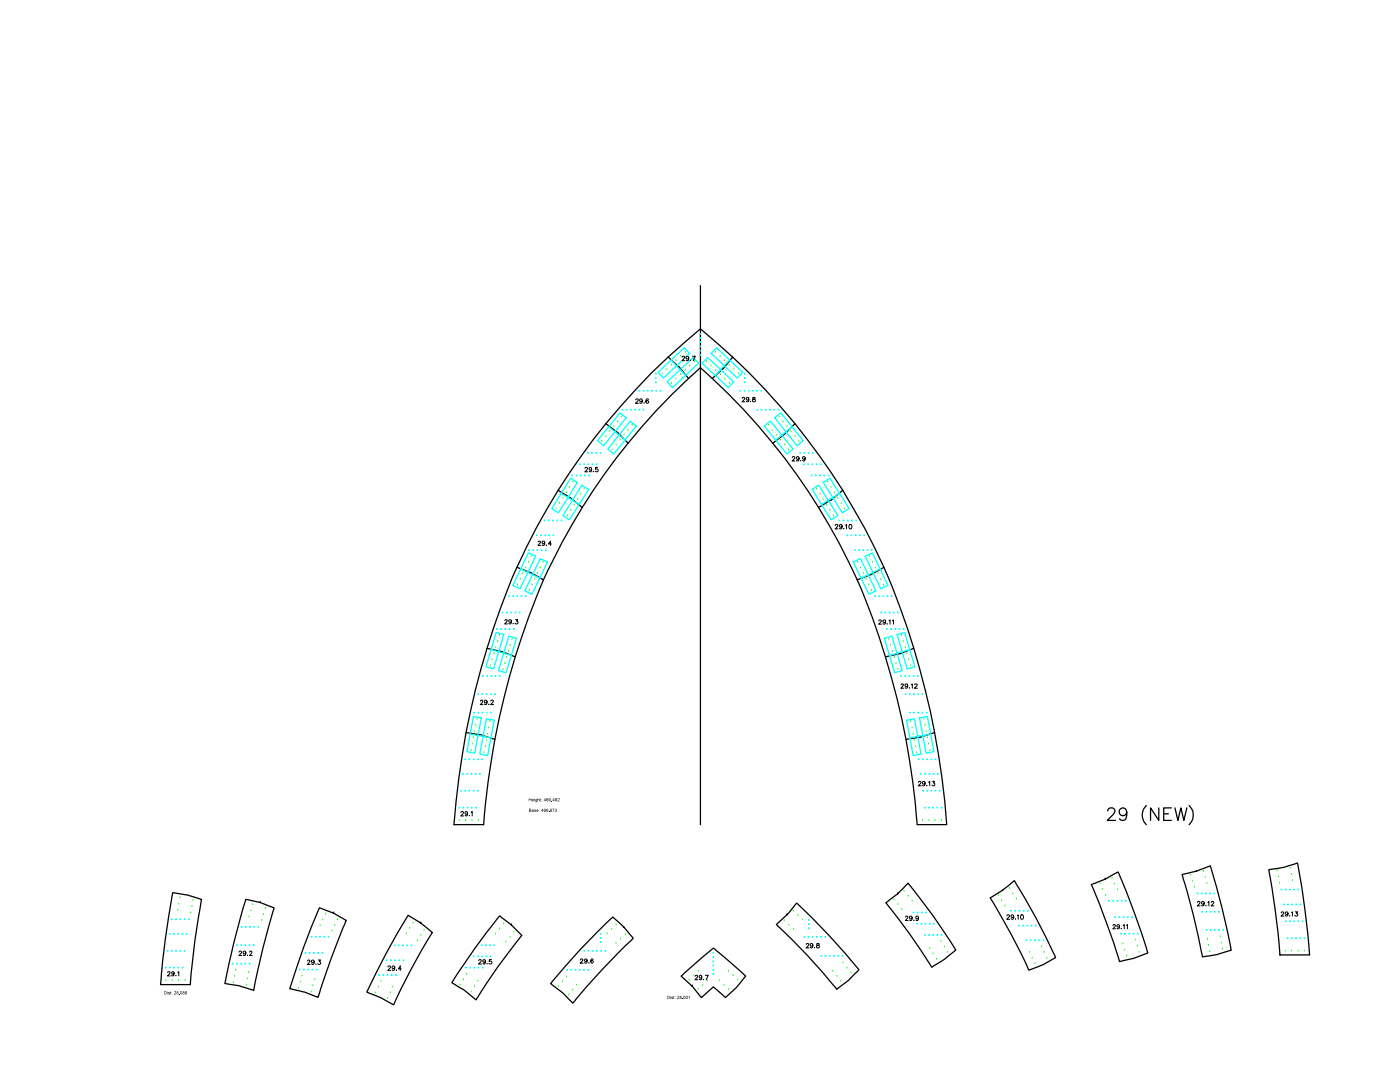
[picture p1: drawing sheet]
<svg xmlns="http://www.w3.org/2000/svg" width="279mm" height="216mm" viewBox="0 0 279 216" stroke-linecap="round" stroke-linejoin="round" font-family="sans-serif">
<g fill="none" stroke="#000" stroke-width=".25">
<path d="M139.8 57v107.5M133.4 71.2l2.1 2M135.5 73.2v.1M135.6 73.2l1.8 2.3M139.8 65.6a130.4 130.4 0 0 0-43.8 67.9 158.7 158.7 0 0 0-5.4 31h5.9a152.6 152.6 0 0 1 12.8-50.6 126.2 126.2 0 0 1 30.5-40.5M111.4 97.8l2.5 1.6 2.3 1.9M113.9 99.4h.1M120.9 84.5l2.4 1.8 2 2.1M123.3 86.4h.1M103.2 113.2l2.7 1.1M105.9 114.3h.1M105.9 114.3l2.6 1.4"/>
<path d="M97.2 129.4l2.9 .6M100.1 130.1h.1M100.1 130l2.7 1.1M93 146.2l2.9 .4M95.9 146.7h.1M96 146.6l2.8 .9M221.1 161.8v-.1a.79 .79 0 0 1 .9-.5l.3 .1a.55 .55 0 0 1 .1 .9l-1.4 1.5h1.6M224.9 162.1a.76 .76 0 0 1-1.1 .6 .76 .76 0 0 1-.3-1.2 .76 .76 0 0 1 1.2 .1 2.22 2.22 0 0 1-.2 2 .78 .78 0 0 1-1.1-.2M228.8 160.7a2.63 2.63 0 0 0 0 3.8M231.3 161.2v2.5l-1.7-2.5v2.5M232.2 162.4h1M233.8 161.2h-1.6v2.5h1.6"/>
<path d="M234.5 161.2l.6 2.5 .6-2.5 .6 2.5 .6-2.5M237.3 160.7a2.63 2.63 0 0 1 0 3.8"/>
</g>
<g fill="none" stroke="#0ff" stroke-width=".25">
<path d="M131.3 74.3l5.3-4.9 1 1.1-5.2 4.9zM133.1 76.2l5.2-4.9 1.1 1.2-5.2 4.8zM133.9 71.8l2.9 3.1M112 98.5l3.6 2.2M113.9 95.4l1.3 .9-3.7 6-1.4-.8zM116.1 96.8l1.4 .9-3.8 6-1.3-.8zM121.5 85.2l3.3 2.6M123.7 82.4l1.3 1-4.5 5.5-1.2-1zM125.8 84l1.2 1-4.5 5.6-1.2-1zM103.9 113.5l3.8 1.9M105.5 110.3l1.4 .7-3.1 6.5-1.4-.7zM107.8 111.5l1.5 .6-3.1 6.5-1.5-.7z"/>
<path d="M98 129.6l4 1.2M99 126.2l1.5 .4-2 6.9-1.5-.4zM101.6 126.9l1.5 .5-2.1 6.8-1.5-.4zM93.8 146.5l4.2 .7M94.5 143l1.6 .3-1.4 7-1.5-.3zM97.1 143.4l1.5 .3-1.3 7-1.5-.2z"/>
</g>
<g fill="none" stroke="#0f0" stroke-width=".2">
<path d="M132.2 74.6h.1M133.1 73.7h.1M134 76.5h.1M134 72.9h.1M134.9 75.6h.1M134.9 72h.1M135.8 74.8h.1M135.8 71.1h.1M136.7 73.9h.1M136.8 70.3h.1M137.7 73h.1M138.6 72.2h.1"/>
<path d="M112.4 99.4h.1M113 98.3h.1M113.7 97.2h.1M114.3 96.2h.1M115.2 99.7h.1M115.9 98.6h.1M116.6 97.6h.1M120.1 88.1h.1M120.9 87.1h.1M121.7 86.1h.1M122.2 89.8h.1M122.5 85.2h.1"/>
<path d="M123 88.8h.1M123.3 84.2h.1M123.7 87.8h.1M124.1 83.2h.1M124.5 86.8h.1M125.3 85.9h.1M126.2 84.8h.1M103.3 116.8h.1M103.8 115.6h.1M104.4 114.5h.1M104.9 113.3h.1M105.5 112.2h.1"/>
<path d="M105.7 117.9h.1M106 111h.1M106.2 116.7h.1M106.7 115.6h.1M107.3 114.4h.1M107.8 113.3h.1M108.4 112.2h.1M111 101.6h.1M111.7 100.5h.1M113.2 103h.1M113.9 101.9h.1M114.6 100.8h.1"/>
<path d="M97.9 132.9h.1M98.2 131.7h.1M98.6 130.4h.1M98.9 129.2h.1M99.3 128h.1M99.7 126.8h.1M100.4 133.6h.1M100.8 132.4h.1M101.1 131.2h.1M101.5 130h.1M101.8 128.8h.1M102.2 127.6h.1"/>
<path d="M94 149.7h.1M94.3 148.5h.1M94.5 147.2h.1M94.7 146h.1M95 144.7h.1M95.2 143.5h.1M96.6 150.2h.1M96.9 149h.1M97.1 147.7h.1M97.3 146.5h.1M97.5 145.2h.1M97.8 144h.1"/>
</g>
<circle cx="91.7" cy="161.2" r=".08" fill="none" stroke="#0ff" stroke-width=".2"/>
<circle cx="92.5" cy="161.2" r=".08" fill="none" stroke="#0ff" stroke-width=".2"/>
<circle cx="93.3" cy="161.2" r=".08" fill="none" stroke="#0ff" stroke-width=".2"/>
<circle cx="94.1" cy="161.2" r=".08" fill="none" stroke="#0ff" stroke-width=".2"/>
<circle cx="95" cy="161.2" r=".08" fill="none" stroke="#0ff" stroke-width=".2"/>
<circle cx="92" cy="157.8" r=".08" fill="none" stroke="#0ff" stroke-width=".2"/>
<circle cx="92.8" cy="157.8" r=".08" fill="none" stroke="#0ff" stroke-width=".2"/>
<circle cx="93.7" cy="157.8" r=".08" fill="none" stroke="#0ff" stroke-width=".2"/>
<circle cx="94.5" cy="157.8" r=".08" fill="none" stroke="#0ff" stroke-width=".2"/>
<circle cx="95.4" cy="157.8" r=".08" fill="none" stroke="#0ff" stroke-width=".2"/>
<circle cx="92.4" cy="154.4" r=".08" fill="none" stroke="#0ff" stroke-width=".2"/>
<circle cx="93.3" cy="154.4" r=".08" fill="none" stroke="#0ff" stroke-width=".2"/>
<circle cx="94.1" cy="154.4" r=".08" fill="none" stroke="#0ff" stroke-width=".2"/>
<circle cx="95" cy="154.4" r=".08" fill="none" stroke="#0ff" stroke-width=".2"/>
<circle cx="95.8" cy="154.4" r=".08" fill="none" stroke="#0ff" stroke-width=".2"/>
<circle cx="92.8" cy="151.5" r=".08" fill="none" stroke="#0ff" stroke-width=".2"/>
<circle cx="93.7" cy="151.5" r=".08" fill="none" stroke="#0ff" stroke-width=".2"/>
<circle cx="94.5" cy="151.5" r=".08" fill="none" stroke="#0ff" stroke-width=".2"/>
<circle cx="95.4" cy="151.5" r=".08" fill="none" stroke="#0ff" stroke-width=".2"/>
<circle cx="96.2" cy="151.5" r=".08" fill="none" stroke="#0ff" stroke-width=".2"/>
<circle cx="96.4" cy="134.9" r=".08" fill="none" stroke="#0ff" stroke-width=".2"/>
<circle cx="97.2" cy="134.9" r=".08" fill="none" stroke="#0ff" stroke-width=".2"/>
<circle cx="98.1" cy="134.9" r=".08" fill="none" stroke="#0ff" stroke-width=".2"/>
<circle cx="98.9" cy="134.9" r=".08" fill="none" stroke="#0ff" stroke-width=".2"/>
<circle cx="99.7" cy="134.9" r=".08" fill="none" stroke="#0ff" stroke-width=".2"/>
<circle cx="95.5" cy="138.5" r=".08" fill="none" stroke="#0ff" stroke-width=".2"/>
<circle cx="96.3" cy="138.5" r=".08" fill="none" stroke="#0ff" stroke-width=".2"/>
<circle cx="97.1" cy="138.5" r=".08" fill="none" stroke="#0ff" stroke-width=".2"/>
<circle cx="98" cy="138.5" r=".08" fill="none" stroke="#0ff" stroke-width=".2"/>
<circle cx="98.8" cy="138.5" r=".08" fill="none" stroke="#0ff" stroke-width=".2"/>
<circle cx="94.6" cy="142.2" r=".08" fill="none" stroke="#0ff" stroke-width=".2"/>
<circle cx="95.5" cy="142.2" r=".08" fill="none" stroke="#0ff" stroke-width=".2"/>
<circle cx="96.3" cy="142.2" r=".08" fill="none" stroke="#0ff" stroke-width=".2"/>
<circle cx="97.1" cy="142.2" r=".08" fill="none" stroke="#0ff" stroke-width=".2"/>
<circle cx="98" cy="142.2" r=".08" fill="none" stroke="#0ff" stroke-width=".2"/>
<circle cx="99.2" cy="125.5" r=".08" fill="none" stroke="#0ff" stroke-width=".2"/>
<circle cx="100" cy="125.5" r=".08" fill="none" stroke="#0ff" stroke-width=".2"/>
<circle cx="100.9" cy="125.5" r=".08" fill="none" stroke="#0ff" stroke-width=".2"/>
<circle cx="101.7" cy="125.5" r=".08" fill="none" stroke="#0ff" stroke-width=".2"/>
<circle cx="102.6" cy="125.5" r=".08" fill="none" stroke="#0ff" stroke-width=".2"/>
<circle cx="100.3" cy="122.2" r=".08" fill="none" stroke="#0ff" stroke-width=".2"/>
<circle cx="101.2" cy="122.2" r=".08" fill="none" stroke="#0ff" stroke-width=".2"/>
<circle cx="102" cy="122.2" r=".08" fill="none" stroke="#0ff" stroke-width=".2"/>
<circle cx="102.9" cy="122.2" r=".08" fill="none" stroke="#0ff" stroke-width=".2"/>
<circle cx="103.7" cy="122.2" r=".08" fill="none" stroke="#0ff" stroke-width=".2"/>
<circle cx="101.6" cy="119" r=".08" fill="none" stroke="#0ff" stroke-width=".2"/>
<circle cx="102.4" cy="119" r=".08" fill="none" stroke="#0ff" stroke-width=".2"/>
<circle cx="103.3" cy="119" r=".08" fill="none" stroke="#0ff" stroke-width=".2"/>
<circle cx="104.1" cy="119" r=".08" fill="none" stroke="#0ff" stroke-width=".2"/>
<circle cx="104.9" cy="119" r=".08" fill="none" stroke="#0ff" stroke-width=".2"/>
<circle cx="105.6" cy="109.8" r=".08" fill="none" stroke="#0ff" stroke-width=".2"/>
<circle cx="106.4" cy="109.8" r=".08" fill="none" stroke="#0ff" stroke-width=".2"/>
<circle cx="107.3" cy="109.8" r=".08" fill="none" stroke="#0ff" stroke-width=".2"/>
<circle cx="108.1" cy="109.8" r=".08" fill="none" stroke="#0ff" stroke-width=".2"/>
<circle cx="109" cy="109.8" r=".08" fill="none" stroke="#0ff" stroke-width=".2"/>
<circle cx="107.1" cy="106.8" r=".08" fill="none" stroke="#0ff" stroke-width=".2"/>
<circle cx="107.9" cy="106.8" r=".08" fill="none" stroke="#0ff" stroke-width=".2"/>
<circle cx="108.8" cy="106.8" r=".08" fill="none" stroke="#0ff" stroke-width=".2"/>
<circle cx="109.6" cy="106.8" r=".08" fill="none" stroke="#0ff" stroke-width=".2"/>
<circle cx="110.4" cy="106.8" r=".08" fill="none" stroke="#0ff" stroke-width=".2"/>
<circle cx="108.7" cy="103.8" r=".08" fill="none" stroke="#0ff" stroke-width=".2"/>
<circle cx="109.5" cy="103.8" r=".08" fill="none" stroke="#0ff" stroke-width=".2"/>
<circle cx="110.4" cy="103.8" r=".08" fill="none" stroke="#0ff" stroke-width=".2"/>
<circle cx="111.2" cy="103.8" r=".08" fill="none" stroke="#0ff" stroke-width=".2"/>
<circle cx="112.1" cy="103.8" r=".08" fill="none" stroke="#0ff" stroke-width=".2"/>
<circle cx="114.2" cy="94.9" r=".08" fill="none" stroke="#0ff" stroke-width=".2"/>
<circle cx="115.1" cy="94.9" r=".08" fill="none" stroke="#0ff" stroke-width=".2"/>
<circle cx="115.9" cy="94.9" r=".08" fill="none" stroke="#0ff" stroke-width=".2"/>
<circle cx="116.7" cy="94.9" r=".08" fill="none" stroke="#0ff" stroke-width=".2"/>
<circle cx="117.6" cy="94.9" r=".08" fill="none" stroke="#0ff" stroke-width=".2"/>
<circle cx="115.7" cy="92.6" r=".08" fill="none" stroke="#0ff" stroke-width=".2"/>
<circle cx="116.6" cy="92.6" r=".08" fill="none" stroke="#0ff" stroke-width=".2"/>
<circle cx="117.4" cy="92.6" r=".08" fill="none" stroke="#0ff" stroke-width=".2"/>
<circle cx="118.3" cy="92.6" r=".08" fill="none" stroke="#0ff" stroke-width=".2"/>
<circle cx="119.1" cy="92.6" r=".08" fill="none" stroke="#0ff" stroke-width=".2"/>
<circle cx="117.3" cy="90.4" r=".08" fill="none" stroke="#0ff" stroke-width=".2"/>
<circle cx="118.2" cy="90.4" r=".08" fill="none" stroke="#0ff" stroke-width=".2"/>
<circle cx="119" cy="90.4" r=".08" fill="none" stroke="#0ff" stroke-width=".2"/>
<circle cx="119.8" cy="90.4" r=".08" fill="none" stroke="#0ff" stroke-width=".2"/>
<circle cx="124.2" cy="81.7" r=".08" fill="none" stroke="#0ff" stroke-width=".2"/>
<circle cx="125.1" cy="81.7" r=".08" fill="none" stroke="#0ff" stroke-width=".2"/>
<circle cx="125.9" cy="81.7" r=".08" fill="none" stroke="#0ff" stroke-width=".2"/>
<circle cx="126.7" cy="81.7" r=".08" fill="none" stroke="#0ff" stroke-width=".2"/>
<circle cx="127.6" cy="81.7" r=".08" fill="none" stroke="#0ff" stroke-width=".2"/>
<circle cx="128.4" cy="81.7" r=".08" fill="none" stroke="#0ff" stroke-width=".2"/>
<circle cx="127.6" cy="78" r=".08" fill="none" stroke="#0ff" stroke-width=".2"/>
<circle cx="128.4" cy="78" r=".08" fill="none" stroke="#0ff" stroke-width=".2"/>
<circle cx="129.3" cy="78" r=".08" fill="none" stroke="#0ff" stroke-width=".2"/>
<circle cx="130.1" cy="78" r=".08" fill="none" stroke="#0ff" stroke-width=".2"/>
<circle cx="131" cy="78" r=".08" fill="none" stroke="#0ff" stroke-width=".2"/>
<circle cx="131.8" cy="78" r=".08" fill="none" stroke="#0ff" stroke-width=".2"/>
<circle cx="130.9" cy="74.6" r=".08" fill="none" stroke="#0ff" stroke-width=".2"/>
<circle cx="130.9" cy="75.4" r=".08" fill="none" stroke="#0ff" stroke-width=".2"/>
<circle cx="130.9" cy="76.3" r=".08" fill="none" stroke="#0ff" stroke-width=".2"/>
<circle cx="139.8" cy="66.6" r=".08" fill="none" stroke="#0ff" stroke-width=".2"/>
<circle cx="139.8" cy="67.4" r=".08" fill="none" stroke="#0ff" stroke-width=".2"/>
<circle cx="139.8" cy="68.3" r=".08" fill="none" stroke="#0ff" stroke-width=".2"/>
<circle cx="139.8" cy="69.1" r=".08" fill="none" stroke="#0ff" stroke-width=".2"/>
<circle cx="139.8" cy="70" r=".08" fill="none" stroke="#0ff" stroke-width=".2"/>
<circle cx="139.8" cy="70.8" r=".08" fill="none" stroke="#0ff" stroke-width=".2"/>
<g fill="none" stroke="#0f0" stroke-width=".2">
<path d="M141 72.2h.1M141.9 73h.1M142.8 70.3h.1M142.8 73.9h.1M143.7 71.1h.1M143.8 74.8h.1M144.6 72h.1M144.7 75.6h.1M145.5 72.9h.1M145.6 76.5h.1M146.5 73.7h.1M147.4 74.6h.1"/>
<path d="M153.4 84.8h.1M154.2 85.9h.1M155 86.8h.1M155.5 83.2h.1M155.8 87.8h.1M156.3 84.2h.1M156.6 88.8h.1M157.1 85.2h.1M157.4 89.8h.1M157.9 86.1h.1M158.7 87.1h.1M159.4 88.1h.1"/>
<path d="M163 97.6h.1M163.7 98.6h.1M164.3 99.7h.1M165.2 96.2h.1M165.9 97.2h.1M166.5 98.3h.1M167.2 99.4h.1M165 100.8h.1M165.7 101.9h.1M166.3 103h.1M167.9 100.5h.1M168.6 101.6h.1"/>
<path d="M171.2 112.2h.1M171.7 113.3h.1M172.3 114.4h.1M172.8 115.6h.1M173.4 116.7h.1M173.6 111h.1M173.9 117.9h.1M174.1 112.2h.1M174.7 113.3h.1M175.2 114.5h.1M175.8 115.6h.1M176.3 116.8h.1"/>
<path d="M177.4 127.6h.1M177.7 128.8h.1M178.1 130h.1M178.5 131.2h.1M178.8 132.4h.1M179.2 133.6h.1M179.9 126.8h.1M180.3 128h.1M180.6 129.2h.1M181 130.4h.1M181.4 131.7h.1M181.7 132.9h.1"/>
<path d="M181.8 144h.1M182 145.2h.1M182.2 146.5h.1M182.5 147.7h.1M182.7 149h.1M183 150.2h.1M184.4 143.5h.1M184.6 144.7h.1M184.8 146h.1M185.1 147.2h.1M185.3 148.5h.1M185.5 149.7h.1"/>
<path d="M91.7 163.7h.1M92.9 163.7h.1M94.2 163.7h.1M95.5 163.7h.1"/>
</g>
<g fill="none" stroke="#000" stroke-width=".25">
<path d="M139.8 65.6a130.6 130.6 0 0 1 44.9 72.1 158.7 158.7 0 0 1 4.2 26.8h-5.9a151.4 151.4 0 0 0-12.8-50.6 125.1 125.1 0 0 0-30.4-40.5M144.3 73.5l-2.1 2M144.3 73.5h.1M146.2 71.2l-1.8 2.3M156.5 86.6h.1M156.5 86.7l-2.3 1.7M158.7 84.5l-2.1 2.1M165.9 99.7l-2.5 1.6M168.2 97.8l-2.3 1.9M173.8 114.6h.1M173.8 114.6l-2.7 1.1M176.4 113.2l-2.5 1.4"/>
<path d="M179.6 130.4l-2.9 .7M179.6 130.4h.1M182.4 129.4l-2.8 1M183.7 147h.1M186.5 146.2l-2.8 .9-2.9 .4"/>
</g>
<g fill="none" stroke="#0ff" stroke-width=".25">
<path d="M141.2 71.3l5.2 4.9-1 1.1-5.3-4.8zM143 69.4l5.3 4.9-1.1 1.1-5.3-4.9zM145.6 71.8l-2.9 3.1M152.5 85l1.3-1 4.5 5.6-1.2 1zM154.6 83.4l1.2-1 4.5 5.5-1.2 1zM158.1 85.2l-3.3 2.6M162.1 97.7l1.3-.9 3.8 6.1-1.3 .8zM164.3 96.3l1.4-.9 3.8 6.1-1.4 .8zM167.6 98.5l-3.6 2.2M170.3 112.1l1.4-.6 3.1 6.4-1.4 .7zM172.7 111l1.4-.7 3.1 6.5-1.4 .7zM175.6 113.5l-3.8 1.9"/>
<path d="M176.5 127.4l1.5-.5 2 6.9-1.4 .4zM179 126.6l1.6-.4 2 6.9-1.5 .4zM181.6 129.6l-4.1 1.2M180.9 143.7l1.6-.3 1.3 7.1-1.6 .2zM183.5 143.3l1.6-.3 1.3 7-1.6 .3zM185.7 146.5l-4.1 .7"/>
</g>
<circle cx="187.9" cy="161.2" r=".08" fill="none" stroke="#0ff" stroke-width=".2"/>
<circle cx="187.1" cy="161.2" r=".08" fill="none" stroke="#0ff" stroke-width=".2"/>
<circle cx="186.2" cy="161.2" r=".08" fill="none" stroke="#0ff" stroke-width=".2"/>
<circle cx="185.4" cy="161.2" r=".08" fill="none" stroke="#0ff" stroke-width=".2"/>
<circle cx="184.6" cy="161.2" r=".08" fill="none" stroke="#0ff" stroke-width=".2"/>
<circle cx="187.6" cy="157.8" r=".08" fill="none" stroke="#0ff" stroke-width=".2"/>
<circle cx="186.7" cy="157.8" r=".08" fill="none" stroke="#0ff" stroke-width=".2"/>
<circle cx="185.9" cy="157.8" r=".08" fill="none" stroke="#0ff" stroke-width=".2"/>
<circle cx="185" cy="157.8" r=".08" fill="none" stroke="#0ff" stroke-width=".2"/>
<circle cx="184.2" cy="157.8" r=".08" fill="none" stroke="#0ff" stroke-width=".2"/>
<circle cx="187.2" cy="154.4" r=".08" fill="none" stroke="#0ff" stroke-width=".2"/>
<circle cx="186.3" cy="154.4" r=".08" fill="none" stroke="#0ff" stroke-width=".2"/>
<circle cx="185.5" cy="154.4" r=".08" fill="none" stroke="#0ff" stroke-width=".2"/>
<circle cx="184.6" cy="154.4" r=".08" fill="none" stroke="#0ff" stroke-width=".2"/>
<circle cx="183.8" cy="154.4" r=".08" fill="none" stroke="#0ff" stroke-width=".2"/>
<circle cx="186.7" cy="151.5" r=".08" fill="none" stroke="#0ff" stroke-width=".2"/>
<circle cx="185.9" cy="151.5" r=".08" fill="none" stroke="#0ff" stroke-width=".2"/>
<circle cx="185" cy="151.5" r=".08" fill="none" stroke="#0ff" stroke-width=".2"/>
<circle cx="184.2" cy="151.5" r=".08" fill="none" stroke="#0ff" stroke-width=".2"/>
<circle cx="183.3" cy="151.5" r=".08" fill="none" stroke="#0ff" stroke-width=".2"/>
<circle cx="183.2" cy="134.9" r=".08" fill="none" stroke="#0ff" stroke-width=".2"/>
<circle cx="182.3" cy="134.9" r=".08" fill="none" stroke="#0ff" stroke-width=".2"/>
<circle cx="181.5" cy="134.9" r=".08" fill="none" stroke="#0ff" stroke-width=".2"/>
<circle cx="180.6" cy="134.9" r=".08" fill="none" stroke="#0ff" stroke-width=".2"/>
<circle cx="179.8" cy="134.9" r=".08" fill="none" stroke="#0ff" stroke-width=".2"/>
<circle cx="184.1" cy="138.5" r=".08" fill="none" stroke="#0ff" stroke-width=".2"/>
<circle cx="183.3" cy="138.5" r=".08" fill="none" stroke="#0ff" stroke-width=".2"/>
<circle cx="182.4" cy="138.5" r=".08" fill="none" stroke="#0ff" stroke-width=".2"/>
<circle cx="181.6" cy="138.5" r=".08" fill="none" stroke="#0ff" stroke-width=".2"/>
<circle cx="180.8" cy="138.5" r=".08" fill="none" stroke="#0ff" stroke-width=".2"/>
<circle cx="185" cy="142.2" r=".08" fill="none" stroke="#0ff" stroke-width=".2"/>
<circle cx="184.1" cy="142.2" r=".08" fill="none" stroke="#0ff" stroke-width=".2"/>
<circle cx="183.3" cy="142.2" r=".08" fill="none" stroke="#0ff" stroke-width=".2"/>
<circle cx="182.4" cy="142.2" r=".08" fill="none" stroke="#0ff" stroke-width=".2"/>
<circle cx="181.6" cy="142.2" r=".08" fill="none" stroke="#0ff" stroke-width=".2"/>
<circle cx="180.3" cy="125.5" r=".08" fill="none" stroke="#0ff" stroke-width=".2"/>
<circle cx="179.5" cy="125.5" r=".08" fill="none" stroke="#0ff" stroke-width=".2"/>
<circle cx="178.7" cy="125.5" r=".08" fill="none" stroke="#0ff" stroke-width=".2"/>
<circle cx="177.8" cy="125.5" r=".08" fill="none" stroke="#0ff" stroke-width=".2"/>
<circle cx="177" cy="125.5" r=".08" fill="none" stroke="#0ff" stroke-width=".2"/>
<circle cx="179.2" cy="122.2" r=".08" fill="none" stroke="#0ff" stroke-width=".2"/>
<circle cx="178.4" cy="122.2" r=".08" fill="none" stroke="#0ff" stroke-width=".2"/>
<circle cx="177.5" cy="122.2" r=".08" fill="none" stroke="#0ff" stroke-width=".2"/>
<circle cx="176.7" cy="122.2" r=".08" fill="none" stroke="#0ff" stroke-width=".2"/>
<circle cx="175.9" cy="122.2" r=".08" fill="none" stroke="#0ff" stroke-width=".2"/>
<circle cx="178" cy="119" r=".08" fill="none" stroke="#0ff" stroke-width=".2"/>
<circle cx="177.1" cy="119" r=".08" fill="none" stroke="#0ff" stroke-width=".2"/>
<circle cx="176.3" cy="119" r=".08" fill="none" stroke="#0ff" stroke-width=".2"/>
<circle cx="175.5" cy="119" r=".08" fill="none" stroke="#0ff" stroke-width=".2"/>
<circle cx="174.6" cy="119" r=".08" fill="none" stroke="#0ff" stroke-width=".2"/>
<circle cx="173.9" cy="109.8" r=".08" fill="none" stroke="#0ff" stroke-width=".2"/>
<circle cx="173.1" cy="109.8" r=".08" fill="none" stroke="#0ff" stroke-width=".2"/>
<circle cx="172.3" cy="109.8" r=".08" fill="none" stroke="#0ff" stroke-width=".2"/>
<circle cx="171.5" cy="109.8" r=".08" fill="none" stroke="#0ff" stroke-width=".2"/>
<circle cx="170.6" cy="109.8" r=".08" fill="none" stroke="#0ff" stroke-width=".2"/>
<circle cx="172.5" cy="106.8" r=".08" fill="none" stroke="#0ff" stroke-width=".2"/>
<circle cx="171.6" cy="106.8" r=".08" fill="none" stroke="#0ff" stroke-width=".2"/>
<circle cx="170.8" cy="106.8" r=".08" fill="none" stroke="#0ff" stroke-width=".2"/>
<circle cx="169.9" cy="106.8" r=".08" fill="none" stroke="#0ff" stroke-width=".2"/>
<circle cx="169.1" cy="106.8" r=".08" fill="none" stroke="#0ff" stroke-width=".2"/>
<circle cx="170.9" cy="103.8" r=".08" fill="none" stroke="#0ff" stroke-width=".2"/>
<circle cx="170" cy="103.8" r=".08" fill="none" stroke="#0ff" stroke-width=".2"/>
<circle cx="169.2" cy="103.8" r=".08" fill="none" stroke="#0ff" stroke-width=".2"/>
<circle cx="168.4" cy="103.8" r=".08" fill="none" stroke="#0ff" stroke-width=".2"/>
<circle cx="167.5" cy="103.8" r=".08" fill="none" stroke="#0ff" stroke-width=".2"/>
<circle cx="165.4" cy="94.9" r=".08" fill="none" stroke="#0ff" stroke-width=".2"/>
<circle cx="164.5" cy="94.9" r=".08" fill="none" stroke="#0ff" stroke-width=".2"/>
<circle cx="163.7" cy="94.9" r=".08" fill="none" stroke="#0ff" stroke-width=".2"/>
<circle cx="162.8" cy="94.9" r=".08" fill="none" stroke="#0ff" stroke-width=".2"/>
<circle cx="162" cy="94.9" r=".08" fill="none" stroke="#0ff" stroke-width=".2"/>
<circle cx="163.8" cy="92.6" r=".08" fill="none" stroke="#0ff" stroke-width=".2"/>
<circle cx="163" cy="92.6" r=".08" fill="none" stroke="#0ff" stroke-width=".2"/>
<circle cx="162.1" cy="92.6" r=".08" fill="none" stroke="#0ff" stroke-width=".2"/>
<circle cx="161.3" cy="92.6" r=".08" fill="none" stroke="#0ff" stroke-width=".2"/>
<circle cx="160.4" cy="92.6" r=".08" fill="none" stroke="#0ff" stroke-width=".2"/>
<circle cx="162.2" cy="90.4" r=".08" fill="none" stroke="#0ff" stroke-width=".2"/>
<circle cx="161.4" cy="90.4" r=".08" fill="none" stroke="#0ff" stroke-width=".2"/>
<circle cx="160.5" cy="90.4" r=".08" fill="none" stroke="#0ff" stroke-width=".2"/>
<circle cx="159.7" cy="90.4" r=".08" fill="none" stroke="#0ff" stroke-width=".2"/>
<circle cx="155.4" cy="81.7" r=".08" fill="none" stroke="#0ff" stroke-width=".2"/>
<circle cx="154.5" cy="81.7" r=".08" fill="none" stroke="#0ff" stroke-width=".2"/>
<circle cx="153.7" cy="81.7" r=".08" fill="none" stroke="#0ff" stroke-width=".2"/>
<circle cx="152.8" cy="81.7" r=".08" fill="none" stroke="#0ff" stroke-width=".2"/>
<circle cx="152" cy="81.7" r=".08" fill="none" stroke="#0ff" stroke-width=".2"/>
<circle cx="151.1" cy="81.7" r=".08" fill="none" stroke="#0ff" stroke-width=".2"/>
<circle cx="151.9" cy="78" r=".08" fill="none" stroke="#0ff" stroke-width=".2"/>
<circle cx="151.1" cy="78" r=".08" fill="none" stroke="#0ff" stroke-width=".2"/>
<circle cx="150.3" cy="78" r=".08" fill="none" stroke="#0ff" stroke-width=".2"/>
<circle cx="149.4" cy="78" r=".08" fill="none" stroke="#0ff" stroke-width=".2"/>
<circle cx="148.6" cy="78" r=".08" fill="none" stroke="#0ff" stroke-width=".2"/>
<circle cx="147.7" cy="78" r=".08" fill="none" stroke="#0ff" stroke-width=".2"/>
<circle cx="148.6" cy="74.6" r=".08" fill="none" stroke="#0ff" stroke-width=".2"/>
<circle cx="148.6" cy="75.4" r=".08" fill="none" stroke="#0ff" stroke-width=".2"/>
<circle cx="148.6" cy="76.3" r=".08" fill="none" stroke="#0ff" stroke-width=".2"/>
<path d="M35.9 179.2h.1M38.5 179.7h.1M184.1 163.7h.1M185.4 163.7h.1M186.6 163.7h.1M187.9 163.7h.1M35.5 181.7h.1M35.7 180.4h.1M38.1 182.2h.1M38.3 180.9h.1" fill="none" stroke="#0f0" stroke-width=".2"/>
<g fill="none" stroke="#000" stroke-width=".2">
<path d="M126.9 79.8l.1-.2 .4 .2-.6 .7h.6M128.2 79.9a.28 .28 0 0 1-.4 .2 .28 .28 0 0 1-.1-.4 .28 .28 0 0 1 .4 0v.7l-.4-.1M129.4 79.7v-.1a.39 .39 0 0 0-.5 .4 .39 .39 0 0 0 .5 .3 .28 .28 0 0 0-.1-.4 .28 .28 0 0 0-.4 .3M136.1 71.3l.2-.2h.3l-.1 .4-.4 .5h.6M137.5 71.4a.28 .28 0 0 1-.4 .2 .28 .28 0 0 1-.1-.4 .28 .28 0 0 1 .4 0l-.1 .7-.4-.1M137.8 71.9h.1M138.2 71.1h.6l-.5 .9M148.1 79.5l.2-.2 .3 .2-.5 .7h.6M149.4 79.6a.27 .27 0 0 1-.3 .2 .27 .27 0 0 1-.2-.4 .27 .27 0 0 1 .5-.1v.3a.38 .38 0 0 1-.3 .6l-.1-.1M150.2 79.3v.3l.5 .3a.3 .3 0 0 1-.2 .3 .3 .3 0 0 1-.3-.3l.5-.4v-.2zM116.8 93.5l.1-.2 .4 .1-.6 .7h.6M118.1 93.6a.26 .26 0 0 1-.4 .2 .26 .26 0 0 1-.1-.4 .26 .26 0 0 1 .4 0l-.1 .7-.3-.1"/>
<path d="M118.4 94.1h.1M119.3 93.3h-.4l-.1 .3a.31 .31 0 0 1 .5 0 .31 .31 0 0 1-.1 .5 .31 .31 0 0 1-.4-.1M128.5 80.4h.1M149.8 80.1h.1M158.1 91.3l.2-.2 .3 .2-.5 .7h.6M159.5 91.4a.28 .28 0 0 1-.4 .2 .28 .28 0 0 1-.1-.4 .28 .28 0 0 1 .4 0l-.1 .7h-.3M159.8 91.9h.1M160.7 91.4a.28 .28 0 0 1-.4 .2 .28 .28 0 0 1-.1-.4 .28 .28 0 0 1 .5 0l-.1 .7h-.4M107.4 108.2a.22 .22 0 0 1 .3-.2 .22 .22 0 0 1 .1 .3l-.4 .5h.5M108.7 108.2a.28 .28 0 0 1-.4 .3 .28 .28 0 0 1-.1-.5 .28 .28 0 0 1 .5 .1l-.1 .7-.4-.1M109.1 108.8h.1M110 108.5h-.6l.5-.5v.8"/>
<path d="M166.7 104.9l.2-.3 .3 .2-.5 .7h.6M168.1 104.9a.28 .28 0 0 1-.4 .3 .28 .28 0 0 1-.1-.5 .28 .28 0 0 1 .4 .1l-.1 .7-.3-.1M168.4 105.5h.1M168.7 104.8l.3-.2v.9M169.5 104.7a.41 .41 0 0 1 .5 .4 .41 .41 0 0 1-.5 .4l-.1-.3zM95.9 139.9l.2-.2h.2v.5l-.5 .4h.6M97.2 140a.28 .28 0 0 1-.4 .2 .28 .28 0 0 1-.1-.4 .28 .28 0 0 1 .5 0l-.1 .7h-.4M98 139.9l.1-.2 .4 .2-.6 .7h.6M100.8 123.8l.1-.1 .3 .1-.1 .3-.4 .4h.6M102.1 123.9a.28 .28 0 0 1-.4 .2 .28 .28 0 0 1-.1-.4 .28 .28 0 0 1 .4 0l-.1 .8-.3-.1M102.4 124.4v.1M102.9 123.7h.4l-.2 .3a.3 .3 0 0 1 .2 .4 .3 .3 0 0 1-.5-.1"/>
<path d="M175.4 123.9l.2-.2 .3 .2-.6 .6h.6M176.7 124a.28 .28 0 0 1-.3 .2 .28 .28 0 0 1-.1-.4 .28 .28 0 0 1 .4 0l-.1 .7-.4-.1M177 124.5h.1M177.4 123.9l.2-.2v.8M178.1 123.9l.2-.2v.8M179.8 136.7l.1-.2 .4 .1-.5 .7h.5M181.1 136.7a.28 .28 0 0 1-.3 .3 .28 .28 0 0 1-.1-.5 .28 .28 0 0 1 .4 .1l-.1 .7-.4-.1M181.5 137.2v.1M181.9 136.6l.2-.1v.8M182.5 136.7l.1-.2 .4 .1-.5 .7h.6M97.5 140.5h.1M183.3 156.1l.2-.2 .3 .2-.5 .7h.6"/>
<path d="M184.6 156.2a.28 .28 0 0 1-.4 .2 .28 .28 0 0 1-.1-.4 .28 .28 0 0 1 .5 0l-.1 .8-.4-.1M185 156.7v.1M185.3 156.1l.2-.2v.9M186.1 155.9h.4l-.2 .4a.28 .28 0 0 1 .2 .4 .28 .28 0 0 1-.5-.1M92 162.1l.2-.2 .3 .2-.6 .7h.6M93.3 162.2a.26 .26 0 0 1-.3 .2 .26 .26 0 0 1-.1-.4 .26 .26 0 0 1 .4 .1l-.1 .7-.4-.1M93.6 162.7l.1 .1M94 162.1l.2-.2v.9"/>
</g>
<path d="M34.5 178.1l2.9 .5 2.8 .9a170.3 170.3 0 0 0-2.2 17h-6a163.2 163.2 0 0 1 2.5-18.3z" fill="none" stroke="#000" stroke-width=".25"/>
<circle cx="33.1" cy="193.1" r=".08" fill="none" stroke="#0ff" stroke-width=".2"/>
<circle cx="33.9" cy="193.1" r=".08" fill="none" stroke="#0ff" stroke-width=".2"/>
<circle cx="34.8" cy="193.1" r=".08" fill="none" stroke="#0ff" stroke-width=".2"/>
<circle cx="35.6" cy="193.1" r=".08" fill="none" stroke="#0ff" stroke-width=".2"/>
<circle cx="36.4" cy="193.1" r=".08" fill="none" stroke="#0ff" stroke-width=".2"/>
<circle cx="33.4" cy="189.7" r=".08" fill="none" stroke="#0ff" stroke-width=".2"/>
<circle cx="34.3" cy="189.7" r=".08" fill="none" stroke="#0ff" stroke-width=".2"/>
<circle cx="35.1" cy="189.7" r=".08" fill="none" stroke="#0ff" stroke-width=".2"/>
<circle cx="36" cy="189.7" r=".08" fill="none" stroke="#0ff" stroke-width=".2"/>
<circle cx="36.8" cy="189.7" r=".08" fill="none" stroke="#0ff" stroke-width=".2"/>
<circle cx="33.9" cy="186.4" r=".08" fill="none" stroke="#0ff" stroke-width=".2"/>
<circle cx="34.7" cy="186.4" r=".08" fill="none" stroke="#0ff" stroke-width=".2"/>
<circle cx="35.6" cy="186.4" r=".08" fill="none" stroke="#0ff" stroke-width=".2"/>
<circle cx="36.4" cy="186.4" r=".08" fill="none" stroke="#0ff" stroke-width=".2"/>
<circle cx="37.3" cy="186.4" r=".08" fill="none" stroke="#0ff" stroke-width=".2"/>
<circle cx="34.3" cy="183.4" r=".08" fill="none" stroke="#0ff" stroke-width=".2"/>
<circle cx="35.1" cy="183.4" r=".08" fill="none" stroke="#0ff" stroke-width=".2"/>
<circle cx="36" cy="183.4" r=".08" fill="none" stroke="#0ff" stroke-width=".2"/>
<circle cx="36.8" cy="183.4" r=".08" fill="none" stroke="#0ff" stroke-width=".2"/>
<circle cx="37.7" cy="183.4" r=".08" fill="none" stroke="#0ff" stroke-width=".2"/>
<g fill="none" stroke="#0f0" stroke-width=".2">
<path d="M33.1 195.7h.1M34.4 195.7h.1M35.6 195.7h.1M36.9 195.7h.1M46.6 196.1h.1M46.8 194.8h.1M47 193.6h.1M49.1 196.6h.1M49.4 195.3h.1M49.6 194.1h.1M49.7 183h.1M50.1 181.7h.1"/>
<path d="M50.4 180.5h.1M52.2 183.7h.1M52.6 182.5h.1M53 181.3h.1"/>
</g>
<path d="M33.4 194.1l.4-.2 .2 .2-.6 .6h.6M34.8 194.1a.25 .25 0 0 1-.4 .3 .25 .25 0 0 1-.1-.4 .25 .25 0 0 1 .4 0l-.1 .7-.3-.1M35.1 194.6v.1M35.5 194.1l.2-.2v.8" fill="none" stroke="#000" stroke-width=".2"/>
<path d="M49.1 179.5l2.8 .6 2.8 1.1a150.8 150.8 0 0 0-4 16l-.1 .4-2.8-.9-2.9-.4a184.7 184.7 0 0 1 3.9-16zM51.9 180.1h.1" fill="none" stroke="#000" stroke-width=".25"/>
<circle cx="48.2" cy="185" r=".08" fill="none" stroke="#0ff" stroke-width=".2"/>
<circle cx="49.1" cy="185" r=".08" fill="none" stroke="#0ff" stroke-width=".2"/>
<circle cx="49.9" cy="185" r=".08" fill="none" stroke="#0ff" stroke-width=".2"/>
<circle cx="50.8" cy="185" r=".08" fill="none" stroke="#0ff" stroke-width=".2"/>
<circle cx="51.6" cy="185" r=".08" fill="none" stroke="#0ff" stroke-width=".2"/>
<circle cx="47.3" cy="188.6" r=".08" fill="none" stroke="#0ff" stroke-width=".2"/>
<circle cx="48.1" cy="188.6" r=".08" fill="none" stroke="#0ff" stroke-width=".2"/>
<circle cx="49" cy="188.6" r=".08" fill="none" stroke="#0ff" stroke-width=".2"/>
<circle cx="49.8" cy="188.6" r=".08" fill="none" stroke="#0ff" stroke-width=".2"/>
<circle cx="50.7" cy="188.6" r=".08" fill="none" stroke="#0ff" stroke-width=".2"/>
<circle cx="46.4" cy="192.3" r=".08" fill="none" stroke="#0ff" stroke-width=".2"/>
<circle cx="47.3" cy="192.3" r=".08" fill="none" stroke="#0ff" stroke-width=".2"/>
<circle cx="48.1" cy="192.3" r=".08" fill="none" stroke="#0ff" stroke-width=".2"/>
<circle cx="49" cy="192.3" r=".08" fill="none" stroke="#0ff" stroke-width=".2"/>
<circle cx="49.8" cy="192.3" r=".08" fill="none" stroke="#0ff" stroke-width=".2"/>
<path d="M47.7 190l.2-.2 .3 .1-.5 .8h.6M49.1 190.1a.28 .28 0 0 1-.4 .2 .28 .28 0 0 1-.1-.4 .28 .28 0 0 1 .4 0l-.1 .7-.3-.1M49.4 190.6h.1M49.8 190l.2-.2 .3 .1-.5 .8h.5" fill="none" stroke="#000" stroke-width=".2"/>
<path d="M63.8 181.1l2.7 1.1 2.6 1.5a118 118 0 0 0-5.4 14.6l-.2 .7-2.8-1-2.9-.7 .1-.2a179.7 179.7 0 0 1 5.7-15.7zM66.5 182.2h.1" fill="none" stroke="#000" stroke-width=".25"/>
<path d="M59.6 197.2h.1M59.9 196h.1M60.3 194.7h.1M62.1 197.9h.1M62.4 196.7h.1M62.8 195.5h.1M63.9 184.7h.1M64.4 183.6h.1M65 182.4h.1M66.3 185.8h.1M66.8 184.7h.1M67.4 183.5h.1" fill="none" stroke="#0f0" stroke-width=".2"/>
<circle cx="59.8" cy="193.5" r=".08" fill="none" stroke="#0ff" stroke-width=".2"/>
<circle cx="60.7" cy="193.5" r=".08" fill="none" stroke="#0ff" stroke-width=".2"/>
<circle cx="61.5" cy="193.5" r=".08" fill="none" stroke="#0ff" stroke-width=".2"/>
<circle cx="62.4" cy="193.5" r=".08" fill="none" stroke="#0ff" stroke-width=".2"/>
<circle cx="63.2" cy="193.5" r=".08" fill="none" stroke="#0ff" stroke-width=".2"/>
<circle cx="61" cy="190.2" r=".08" fill="none" stroke="#0ff" stroke-width=".2"/>
<circle cx="61.8" cy="190.2" r=".08" fill="none" stroke="#0ff" stroke-width=".2"/>
<circle cx="62.7" cy="190.2" r=".08" fill="none" stroke="#0ff" stroke-width=".2"/>
<circle cx="63.5" cy="190.2" r=".08" fill="none" stroke="#0ff" stroke-width=".2"/>
<circle cx="64.3" cy="190.2" r=".08" fill="none" stroke="#0ff" stroke-width=".2"/>
<circle cx="62.2" cy="186.9" r=".08" fill="none" stroke="#0ff" stroke-width=".2"/>
<circle cx="63" cy="186.9" r=".08" fill="none" stroke="#0ff" stroke-width=".2"/>
<circle cx="63.9" cy="186.9" r=".08" fill="none" stroke="#0ff" stroke-width=".2"/>
<circle cx="64.7" cy="186.9" r=".08" fill="none" stroke="#0ff" stroke-width=".2"/>
<circle cx="65.6" cy="186.9" r=".08" fill="none" stroke="#0ff" stroke-width=".2"/>
<path d="M61.4 191.8a.23 .23 0 0 1 .3-.2 .23 .23 0 0 1 .1 .3l-.5 .5h.6M62.7 191.9a.28 .28 0 0 1-.4 .2 .28 .28 0 0 1-.1-.4 .28 .28 0 0 1 .5 0l-.1 .7-.4-.1M63 192.4h.1M63.5 191.6h.5l-.3 .3a.3 .3 0 0 1 .2 .5 .3 .3 0 0 1-.5-.1" fill="none" stroke="#000" stroke-width=".2"/>
<path d="M81.4 182.6l2.6 1.6 2.2 1.9a133.6 133.6 0 0 0-7.4 13.8l-.3 .6-2.5-1.4-2.8-1.2a160.7 160.7 0 0 1 7.8-14.5zM84 184.2h.1" fill="none" stroke="#000" stroke-width=".25"/>
<path d="M75 198.1h.1M75.5 197h.1M76 195.8h.1M77.3 199.2h.1M77.9 198.1h.1M78.4 197h.1M81.1 186.4h.1M81.7 185.3h.1M82.4 184.2h.1M83.3 187.7h.1M84 186.6h.1M84.6 185.6h.1" fill="none" stroke="#0f0" stroke-width=".2"/>
<circle cx="75.6" cy="194.6" r=".08" fill="none" stroke="#0ff" stroke-width=".2"/>
<circle cx="76.5" cy="194.6" r=".08" fill="none" stroke="#0ff" stroke-width=".2"/>
<circle cx="77.3" cy="194.6" r=".08" fill="none" stroke="#0ff" stroke-width=".2"/>
<circle cx="78.2" cy="194.6" r=".08" fill="none" stroke="#0ff" stroke-width=".2"/>
<circle cx="79" cy="194.6" r=".08" fill="none" stroke="#0ff" stroke-width=".2"/>
<circle cx="77.2" cy="191.6" r=".08" fill="none" stroke="#0ff" stroke-width=".2"/>
<circle cx="78" cy="191.6" r=".08" fill="none" stroke="#0ff" stroke-width=".2"/>
<circle cx="78.8" cy="191.6" r=".08" fill="none" stroke="#0ff" stroke-width=".2"/>
<circle cx="79.7" cy="191.6" r=".08" fill="none" stroke="#0ff" stroke-width=".2"/>
<circle cx="80.5" cy="191.6" r=".08" fill="none" stroke="#0ff" stroke-width=".2"/>
<circle cx="78.7" cy="188.6" r=".08" fill="none" stroke="#0ff" stroke-width=".2"/>
<circle cx="79.6" cy="188.6" r=".08" fill="none" stroke="#0ff" stroke-width=".2"/>
<circle cx="80.4" cy="188.6" r=".08" fill="none" stroke="#0ff" stroke-width=".2"/>
<circle cx="81.3" cy="188.6" r=".08" fill="none" stroke="#0ff" stroke-width=".2"/>
<circle cx="82.1" cy="188.6" r=".08" fill="none" stroke="#0ff" stroke-width=".2"/>
<path d="M77.4 193l.2-.3 .3 .2-.5 .7h.6M78.8 193a.28 .28 0 0 1-.4 .3 .28 .28 0 0 1-.1-.5 .28 .28 0 0 1 .4 .1v.7l-.4-.1M79.1 193.5l.1 .1M80.1 193.3h-.6l.4-.6v.9" fill="none" stroke="#000" stroke-width=".2"/>
<path d="M99.7 182.8l2.4 1.7 2 2.2a102.7 102.7 0 0 0-8.6 12.1l-.5 .7-2.3-1.9-2.5-1.6a100.8 100.8 0 0 1 9-12.6zM102.1 184.6h.1" fill="none" stroke="#000" stroke-width=".25"/>
<path d="M91.8 196.6h.1M92.5 195.5h.1M93.1 194.4h.1M94 198h.1M94.7 196.9h.1M95.4 195.8h.1M98.9 186.4h.1M99.7 185.4h.1M100.5 184.4h.1M101 188h.1M101.8 187h.1M102.5 186h.1" fill="none" stroke="#0f0" stroke-width=".2"/>
<circle cx="93" cy="193.1" r=".08" fill="none" stroke="#0ff" stroke-width=".2"/>
<circle cx="93.9" cy="193.1" r=".08" fill="none" stroke="#0ff" stroke-width=".2"/>
<circle cx="94.7" cy="193.1" r=".08" fill="none" stroke="#0ff" stroke-width=".2"/>
<circle cx="95.5" cy="193.1" r=".08" fill="none" stroke="#0ff" stroke-width=".2"/>
<circle cx="96.4" cy="193.1" r=".08" fill="none" stroke="#0ff" stroke-width=".2"/>
<circle cx="94.5" cy="190.8" r=".08" fill="none" stroke="#0ff" stroke-width=".2"/>
<circle cx="95.4" cy="190.8" r=".08" fill="none" stroke="#0ff" stroke-width=".2"/>
<circle cx="96.2" cy="190.8" r=".08" fill="none" stroke="#0ff" stroke-width=".2"/>
<circle cx="97.1" cy="190.8" r=".08" fill="none" stroke="#0ff" stroke-width=".2"/>
<circle cx="97.9" cy="190.8" r=".08" fill="none" stroke="#0ff" stroke-width=".2"/>
<circle cx="96.1" cy="188.6" r=".08" fill="none" stroke="#0ff" stroke-width=".2"/>
<circle cx="97" cy="188.6" r=".08" fill="none" stroke="#0ff" stroke-width=".2"/>
<circle cx="97.8" cy="188.6" r=".08" fill="none" stroke="#0ff" stroke-width=".2"/>
<circle cx="98.6" cy="188.6" r=".08" fill="none" stroke="#0ff" stroke-width=".2"/>
<path d="M95.5 191.7l.2-.2 .4 .1-.6 .8h.6M96.9 191.8a.26 .26 0 0 1-.4 .2 .26 .26 0 0 1-.1-.4 .26 .26 0 0 1 .4 0v.6l-.2 .2-.2-.2M97.2 192.3h.1M98.1 191.5h-.4l-.1 .4a.31 .31 0 0 1 .5-.1 .31 .31 0 0 1-.1 .5 .31 .31 0 0 1-.4-.1" fill="none" stroke="#000" stroke-width=".2"/>
<path d="M119.1 186.1l3.2-3.1 2.2 2 1.9 2.2a121.6 121.6 0 0 0-11.4 12.1l-.7 .9-2.1-2.2-2.3-1.7 5.9-6.9z" fill="none" stroke="#000" stroke-width=".25"/>
<path d="M111.5 196.9h.1M112.3 195.9h.1M113.1 194.9h.1M113.5 198.5h.1M114.3 197.6h.1M115.1 196.6h.1M121.2 186.3h.1M122.1 185.5h.1M122.9 188.2h.1M123 184.6h.1M123.9 187.4h.1M124.8 186.5h.1" fill="none" stroke="#0f0" stroke-width=".2"/>
<circle cx="113.2" cy="193.5" r=".08" fill="none" stroke="#0ff" stroke-width=".2"/>
<circle cx="114" cy="193.5" r=".08" fill="none" stroke="#0ff" stroke-width=".2"/>
<circle cx="114.9" cy="193.5" r=".08" fill="none" stroke="#0ff" stroke-width=".2"/>
<circle cx="115.7" cy="193.5" r=".08" fill="none" stroke="#0ff" stroke-width=".2"/>
<circle cx="116.5" cy="193.5" r=".08" fill="none" stroke="#0ff" stroke-width=".2"/>
<circle cx="117.4" cy="193.5" r=".08" fill="none" stroke="#0ff" stroke-width=".2"/>
<circle cx="116.6" cy="189.7" r=".08" fill="none" stroke="#0ff" stroke-width=".2"/>
<circle cx="117.4" cy="189.7" r=".08" fill="none" stroke="#0ff" stroke-width=".2"/>
<circle cx="118.3" cy="189.7" r=".08" fill="none" stroke="#0ff" stroke-width=".2"/>
<circle cx="119.1" cy="189.7" r=".08" fill="none" stroke="#0ff" stroke-width=".2"/>
<circle cx="120" cy="189.7" r=".08" fill="none" stroke="#0ff" stroke-width=".2"/>
<circle cx="120.8" cy="189.7" r=".08" fill="none" stroke="#0ff" stroke-width=".2"/>
<circle cx="119.9" cy="186.4" r=".08" fill="none" stroke="#0ff" stroke-width=".2"/>
<circle cx="119.9" cy="187.2" r=".08" fill="none" stroke="#0ff" stroke-width=".2"/>
<circle cx="119.9" cy="188" r=".08" fill="none" stroke="#0ff" stroke-width=".2"/>
<path d="M115.8 191.6l.2-.3 .3 .2-.5 .7h.6M117.2 191.6a.27 .27 0 0 1-.4 .3 .27 .27 0 0 1-.1-.4 .27 .27 0 0 1 .4 0v.7l-.4-.1M117.5 192.1l.1 .1M118.4 191.5l-.1-.1a.38 .38 0 0 0-.4 .3 .38 .38 0 0 0 .4 .5 .26 .26 0 0 0 0-.5 .26 .26 0 0 0-.4 .2" fill="none" stroke="#000" stroke-width=".2"/>
<path d="M137.5 195.5h.1M138.5 194.6h.1M139.3 197.4h.1M139.4 193.8h.1M140.3 196.6h.1M141.2 195.7h.1" fill="none" stroke="#0f0" stroke-width=".2"/>
<circle cx="142.4" cy="190.1" r=".08" fill="none" stroke="#0ff" stroke-width=".2"/>
<circle cx="142.4" cy="191" r=".08" fill="none" stroke="#0ff" stroke-width=".2"/>
<circle cx="142.4" cy="191.8" r=".08" fill="none" stroke="#0ff" stroke-width=".2"/>
<circle cx="142.4" cy="192.7" r=".08" fill="none" stroke="#0ff" stroke-width=".2"/>
<circle cx="142.4" cy="193.5" r=".08" fill="none" stroke="#0ff" stroke-width=".2"/>
<circle cx="142.4" cy="194.4" r=".08" fill="none" stroke="#0ff" stroke-width=".2"/>
<path d="M135.9 194.8l6.5-5.6 6.4 5.6-1.8 2.2-2.2 2.1-2.4-2.2-2.4 2.2-1.9-2.3zM138.1 196.8h.1M157.1 182.5h.1M159 180.2a128.3 128.3 0 0 1 11.9 12.7l.5 .6-.3 .3-1.8 1.9-2.3 1.7a152.6 152.6 0 0 0-11.4-12.3l-.7-.6 2.3-2.1z" fill="none" stroke="#000" stroke-width=".25"/>
<g fill="none" stroke="#0f0" stroke-width=".2">
<path d="M143.6 195.7h.1M144.5 196.6h.1M145.4 193.8h.1M145.4 197.4h.1M146.3 194.6h.1M147.2 195.5h.1M156.5 183.7h.1M157.4 184.6h.1M158.3 181.8h.1M158.4 185.5h.1M159.3 182.7h.1M160.1 183.6h.1"/>
<path d="M166.2 193.8h.1M167 194.8h.1M167.8 195.8h.1M168.2 192.2h.1M169 193.2h.1M169.8 194.1h.1"/>
</g>
<path d="M138.7 194.8l.2-.2 .3 .2-.5 .7h.6M140 194.9a.27 .27 0 0 1-.3 .2 .27 .27 0 0 1-.2-.4 .27 .27 0 0 1 .5-.1v.3a.38 .38 0 0 1-.3 .6l-.1-.1M140.4 195.4h.1M140.8 194.6h.6l-.5 .9" fill="none" stroke="#000" stroke-width=".2"/>
<circle cx="168.1" cy="190.7" r=".08" fill="none" stroke="#0ff" stroke-width=".2"/>
<circle cx="167.3" cy="190.7" r=".08" fill="none" stroke="#0ff" stroke-width=".2"/>
<circle cx="166.5" cy="190.7" r=".08" fill="none" stroke="#0ff" stroke-width=".2"/>
<circle cx="165.6" cy="190.7" r=".08" fill="none" stroke="#0ff" stroke-width=".2"/>
<circle cx="164.8" cy="190.7" r=".08" fill="none" stroke="#0ff" stroke-width=".2"/>
<circle cx="163.9" cy="190.7" r=".08" fill="none" stroke="#0ff" stroke-width=".2"/>
<circle cx="164.7" cy="186.9" r=".08" fill="none" stroke="#0ff" stroke-width=".2"/>
<circle cx="163.9" cy="186.9" r=".08" fill="none" stroke="#0ff" stroke-width=".2"/>
<circle cx="163" cy="186.9" r=".08" fill="none" stroke="#0ff" stroke-width=".2"/>
<circle cx="162.2" cy="186.9" r=".08" fill="none" stroke="#0ff" stroke-width=".2"/>
<circle cx="161.3" cy="186.9" r=".08" fill="none" stroke="#0ff" stroke-width=".2"/>
<circle cx="160.5" cy="186.9" r=".08" fill="none" stroke="#0ff" stroke-width=".2"/>
<circle cx="161.4" cy="183.6" r=".08" fill="none" stroke="#0ff" stroke-width=".2"/>
<circle cx="161.4" cy="184.4" r=".08" fill="none" stroke="#0ff" stroke-width=".2"/>
<circle cx="161.4" cy="185.3" r=".08" fill="none" stroke="#0ff" stroke-width=".2"/>
<path d="M160.9 188.5l.2-.2 .3 .1-.5 .7h.6M162.2 188.6a.28 .28 0 0 1-.4 .2 .28 .28 0 0 1-.1-.4 .28 .28 0 0 1 .5 0l-.1 .7-.4-.1M162.6 189.1h.1M163 188.3v.3l.5 .2a.3 .3 0 0 1-.3 .4 .3 .3 0 0 1-.3-.4l.6-.3-.1-.2z" fill="none" stroke="#000" stroke-width=".2"/>
<path d="M179.2 178.4h.1M176.8 180.1l2.4-1.7 2-2.2a140.5 140.5 0 0 1 9.4 13.2l.2 .2-2.3 1.8-2.6 1.6a137.5 137.5 0 0 0-8.6-12.2z" fill="none" stroke="#000" stroke-width=".25"/>
<path d="M178.4 179.5h.1M180.4 177.8h.1M181.2 178.8h.1M182 179.8h.1M179.2 180.5h.1M180 181.5h.1M185.5 189.3h.1M186.2 190.4h.1M186.9 191.4h.1M187.8 187.9h.1M188.5 189h.1M189.1 190h.1" fill="none" stroke="#0f0" stroke-width=".2"/>
<circle cx="187.9" cy="186.6" r=".08" fill="none" stroke="#0ff" stroke-width=".2"/>
<circle cx="187.1" cy="186.6" r=".08" fill="none" stroke="#0ff" stroke-width=".2"/>
<circle cx="186.3" cy="186.6" r=".08" fill="none" stroke="#0ff" stroke-width=".2"/>
<circle cx="185.4" cy="186.6" r=".08" fill="none" stroke="#0ff" stroke-width=".2"/>
<circle cx="184.6" cy="186.6" r=".08" fill="none" stroke="#0ff" stroke-width=".2"/>
<circle cx="186.4" cy="184.3" r=".08" fill="none" stroke="#0ff" stroke-width=".2"/>
<circle cx="185.5" cy="184.3" r=".08" fill="none" stroke="#0ff" stroke-width=".2"/>
<circle cx="184.7" cy="184.3" r=".08" fill="none" stroke="#0ff" stroke-width=".2"/>
<circle cx="183.9" cy="184.3" r=".08" fill="none" stroke="#0ff" stroke-width=".2"/>
<circle cx="183" cy="184.3" r=".08" fill="none" stroke="#0ff" stroke-width=".2"/>
<circle cx="184.8" cy="182.1" r=".08" fill="none" stroke="#0ff" stroke-width=".2"/>
<circle cx="184" cy="182.1" r=".08" fill="none" stroke="#0ff" stroke-width=".2"/>
<circle cx="183.1" cy="182.1" r=".08" fill="none" stroke="#0ff" stroke-width=".2"/>
<circle cx="182.3" cy="182.1" r=".08" fill="none" stroke="#0ff" stroke-width=".2"/>
<path d="M180.7 183l.2-.2 .3 .2-.5 .7h.5M182 183.1a.28 .28 0 0 1-.3 .2 .28 .28 0 0 1-.2-.4 .28 .28 0 0 1 .5 0l-.1 .7h-.4M182.4 183.6h.1M183.3 183.1a.28 .28 0 0 1-.4 .2 .28 .28 0 0 1-.1-.4 .28 .28 0 0 1 .5 0l-.1 .7h-.4" fill="none" stroke="#000" stroke-width=".2"/>
<path d="M197.6 179.2l2.6-1.6 2.2-1.9a162.2 162.2 0 0 1 7.8 14.4l.5 1-2.6 1.4-2.7 1.1a120.5 120.5 0 0 0-7.3-13.7z" fill="none" stroke="#000" stroke-width=".25"/>
<path d="M199.2 178.7h.1M199.9 179.7h.1M201.5 177.3h.1M202.1 178.4h.1M202.8 179.4h.1M200.6 180.8h.1M205.4 190h.1M206 191.2h.1M206.5 192.3h.1M207.9 188.9h.1M208.4 190.1h.1M208.9 191.2h.1" fill="none" stroke="#0f0" stroke-width=".2"/>
<circle cx="208.2" cy="187.6" r=".08" fill="none" stroke="#0ff" stroke-width=".2"/>
<circle cx="207.4" cy="187.6" r=".08" fill="none" stroke="#0ff" stroke-width=".2"/>
<circle cx="206.5" cy="187.6" r=".08" fill="none" stroke="#0ff" stroke-width=".2"/>
<circle cx="205.7" cy="187.6" r=".08" fill="none" stroke="#0ff" stroke-width=".2"/>
<circle cx="204.9" cy="187.6" r=".08" fill="none" stroke="#0ff" stroke-width=".2"/>
<circle cx="206.7" cy="184.7" r=".08" fill="none" stroke="#0ff" stroke-width=".2"/>
<circle cx="205.9" cy="184.7" r=".08" fill="none" stroke="#0ff" stroke-width=".2"/>
<circle cx="205" cy="184.7" r=".08" fill="none" stroke="#0ff" stroke-width=".2"/>
<circle cx="204.2" cy="184.7" r=".08" fill="none" stroke="#0ff" stroke-width=".2"/>
<circle cx="203.4" cy="184.7" r=".08" fill="none" stroke="#0ff" stroke-width=".2"/>
<circle cx="205.1" cy="181.7" r=".08" fill="none" stroke="#0ff" stroke-width=".2"/>
<circle cx="204.3" cy="181.7" r=".08" fill="none" stroke="#0ff" stroke-width=".2"/>
<circle cx="203.5" cy="181.7" r=".08" fill="none" stroke="#0ff" stroke-width=".2"/>
<circle cx="202.6" cy="181.7" r=".08" fill="none" stroke="#0ff" stroke-width=".2"/>
<circle cx="201.8" cy="181.7" r=".08" fill="none" stroke="#0ff" stroke-width=".2"/>
<path d="M201 182.8l.1-.3 .4 .2-.6 .7h.6M202.3 182.8a.28 .28 0 0 1-.4 .3 .28 .28 0 0 1-.1-.5 .28 .28 0 0 1 .5 .1l-.1 .7-.4-.1M202.6 183.3l.1 .1M203 182.7l.2-.2v.9M203.8 182.6a.41 .41 0 0 1 .5 .4 .41 .41 0 0 1-.5 .4l-.1-.4z" fill="none" stroke="#000" stroke-width=".2"/>
<path d="M217.8 176.5l2.8-1.1 2.5-1.4a147.6 147.6 0 0 1 5.7 15.2l.3 1-2.8 1-2.7 .7-.2-.1a124.7 124.7 0 0 0-5.5-15zM220.6 175.4h.1" fill="none" stroke="#000" stroke-width=".25"/>
<path d="M219.5 176.4h.1M220.1 177.5h.1M220.6 178.6h.1M221.9 175.3h.1M222.5 176.4h.1M223 177.5h.1M224.1 188.3h.1M224.5 189.6h.1M224.8 190.8h.1M226.6 187.6h.1M227 188.8h.1M227.3 190h.1" fill="none" stroke="#0f0" stroke-width=".2"/>
<circle cx="227.1" cy="186.3" r=".08" fill="none" stroke="#0ff" stroke-width=".2"/>
<circle cx="226.2" cy="186.3" r=".08" fill="none" stroke="#0ff" stroke-width=".2"/>
<circle cx="225.4" cy="186.3" r=".08" fill="none" stroke="#0ff" stroke-width=".2"/>
<circle cx="224.5" cy="186.3" r=".08" fill="none" stroke="#0ff" stroke-width=".2"/>
<circle cx="223.7" cy="186.3" r=".08" fill="none" stroke="#0ff" stroke-width=".2"/>
<circle cx="225.9" cy="183" r=".08" fill="none" stroke="#0ff" stroke-width=".2"/>
<circle cx="225.1" cy="183" r=".08" fill="none" stroke="#0ff" stroke-width=".2"/>
<circle cx="224.2" cy="183" r=".08" fill="none" stroke="#0ff" stroke-width=".2"/>
<circle cx="223.4" cy="183" r=".08" fill="none" stroke="#0ff" stroke-width=".2"/>
<circle cx="222.5" cy="183" r=".08" fill="none" stroke="#0ff" stroke-width=".2"/>
<circle cx="224.7" cy="179.7" r=".08" fill="none" stroke="#0ff" stroke-width=".2"/>
<circle cx="223.9" cy="179.7" r=".08" fill="none" stroke="#0ff" stroke-width=".2"/>
<circle cx="223" cy="179.7" r=".08" fill="none" stroke="#0ff" stroke-width=".2"/>
<circle cx="222.2" cy="179.7" r=".08" fill="none" stroke="#0ff" stroke-width=".2"/>
<circle cx="221.3" cy="179.7" r=".08" fill="none" stroke="#0ff" stroke-width=".2"/>
<path d="M222.1 184.7l.2-.2 .3 .2-.5 .6h.5M223.4 184.8a.28 .28 0 0 1-.3 .2 .28 .28 0 0 1-.2-.4 .28 .28 0 0 1 .5 0l-.1 .7-.4-.1M223.8 185.3h.1M224.2 184.7l.2-.2v.8M224.8 184.7l.2-.2v.8" fill="none" stroke="#000" stroke-width=".2"/>
<path d="M235.9 174.5l2.9-.7 2.8-1a148.1 148.1 0 0 1 4.1 16.6v.2l-2.9 .9-2.9 .4a138.4 138.4 0 0 0-3.8-15.6z" fill="none" stroke="#000" stroke-width=".25"/>
<path d="M237.6 174.6h.1M238 175.8h.1M238.4 177h.1M240.2 173.9h.1M240.5 175.1h.1M240.9 176.3h.1M241 187.4h.1M241.2 188.6h.1M241.4 189.9h.1M243.5 186.9h.1M243.8 188.2h.1M244 189.4h.1" fill="none" stroke="#0f0" stroke-width=".2"/>
<circle cx="242.4" cy="178.3" r=".08" fill="none" stroke="#0ff" stroke-width=".2"/>
<circle cx="241.5" cy="178.3" r=".08" fill="none" stroke="#0ff" stroke-width=".2"/>
<circle cx="240.7" cy="178.3" r=".08" fill="none" stroke="#0ff" stroke-width=".2"/>
<circle cx="239.8" cy="178.3" r=".08" fill="none" stroke="#0ff" stroke-width=".2"/>
<circle cx="239" cy="178.3" r=".08" fill="none" stroke="#0ff" stroke-width=".2"/>
<circle cx="243.3" cy="181.9" r=".08" fill="none" stroke="#0ff" stroke-width=".2"/>
<circle cx="242.4" cy="181.9" r=".08" fill="none" stroke="#0ff" stroke-width=".2"/>
<circle cx="241.6" cy="181.9" r=".08" fill="none" stroke="#0ff" stroke-width=".2"/>
<circle cx="240.7" cy="181.9" r=".08" fill="none" stroke="#0ff" stroke-width=".2"/>
<circle cx="239.9" cy="181.9" r=".08" fill="none" stroke="#0ff" stroke-width=".2"/>
<circle cx="244.1" cy="185.6" r=".08" fill="none" stroke="#0ff" stroke-width=".2"/>
<circle cx="243.3" cy="185.6" r=".08" fill="none" stroke="#0ff" stroke-width=".2"/>
<circle cx="242.4" cy="185.6" r=".08" fill="none" stroke="#0ff" stroke-width=".2"/>
<circle cx="241.6" cy="185.6" r=".08" fill="none" stroke="#0ff" stroke-width=".2"/>
<circle cx="240.8" cy="185.6" r=".08" fill="none" stroke="#0ff" stroke-width=".2"/>
<path d="M239 180.1l.1-.2 .3 .1v.2l-.4 .6h.5M240.3 180.2a.28 .28 0 0 1-.4 .2 .28 .28 0 0 1-.1-.4 .28 .28 0 0 1 .5 0l-.1 .7-.4-.1M240.7 180.7h.1M241 180l.3-.1v.9M241.7 180.1l.2-.2 .3 .1-.5 .8h.6" fill="none" stroke="#000" stroke-width=".2"/>
<path d="M253.2 173.6l2.9-.5 2.8-.9a131.9 131.9 0 0 1 2.4 18l.1 .3h-6a137.8 137.8 0 0 0-2.2-16.9z" fill="none" stroke="#000" stroke-width=".25"/>
<path d="M254.9 173.7h.1M255.1 175h.1M255.4 176.2h.1M257.5 173.3h.1M257.7 174.5h.1M257.9 175.7h.1" fill="none" stroke="#0f0" stroke-width=".2"/>
<circle cx="260.4" cy="187.2" r=".08" fill="none" stroke="#0ff" stroke-width=".2"/>
<circle cx="259.5" cy="187.2" r=".08" fill="none" stroke="#0ff" stroke-width=".2"/>
<circle cx="258.7" cy="187.2" r=".08" fill="none" stroke="#0ff" stroke-width=".2"/>
<circle cx="257.8" cy="187.2" r=".08" fill="none" stroke="#0ff" stroke-width=".2"/>
<circle cx="257" cy="187.2" r=".08" fill="none" stroke="#0ff" stroke-width=".2"/>
<circle cx="260" cy="183.8" r=".08" fill="none" stroke="#0ff" stroke-width=".2"/>
<circle cx="259.1" cy="183.8" r=".08" fill="none" stroke="#0ff" stroke-width=".2"/>
<circle cx="258.3" cy="183.8" r=".08" fill="none" stroke="#0ff" stroke-width=".2"/>
<circle cx="257.5" cy="183.8" r=".08" fill="none" stroke="#0ff" stroke-width=".2"/>
<circle cx="256.6" cy="183.8" r=".08" fill="none" stroke="#0ff" stroke-width=".2"/>
<circle cx="259.5" cy="180.5" r=".08" fill="none" stroke="#0ff" stroke-width=".2"/>
<circle cx="258.7" cy="180.5" r=".08" fill="none" stroke="#0ff" stroke-width=".2"/>
<circle cx="257.9" cy="180.5" r=".08" fill="none" stroke="#0ff" stroke-width=".2"/>
<circle cx="257" cy="180.5" r=".08" fill="none" stroke="#0ff" stroke-width=".2"/>
<circle cx="256.2" cy="180.5" r=".08" fill="none" stroke="#0ff" stroke-width=".2"/>
<circle cx="259.1" cy="177.5" r=".08" fill="none" stroke="#0ff" stroke-width=".2"/>
<circle cx="258.3" cy="177.5" r=".08" fill="none" stroke="#0ff" stroke-width=".2"/>
<circle cx="257.4" cy="177.5" r=".08" fill="none" stroke="#0ff" stroke-width=".2"/>
<circle cx="256.6" cy="177.5" r=".08" fill="none" stroke="#0ff" stroke-width=".2"/>
<circle cx="255.7" cy="177.5" r=".08" fill="none" stroke="#0ff" stroke-width=".2"/>
<path d="M256.5 189.8h.1M257.8 189.8h.1M259 189.8h.1M260.3 189.8h.1" fill="none" stroke="#0f0" stroke-width=".2"/>
<path d="M255.7 182.2l.2-.3 .3 .2-.5 .7h.5M257 182.2a.28 .28 0 0 1-.3 .3 .28 .28 0 0 1-.1-.5 .28 .28 0 0 1 .4 .1l-.1 .7-.4-.1M257.4 182.7v.1M257.8 182.1l.1-.2v.9M258.5 181.9h.5l-.3 .4a.29 .29 0 0 1 .3 .3 .29 .29 0 0 1-.3 .3 .29 .29 0 0 1-.3-.3" fill="none" stroke="#000" stroke-width=".2"/>
<g fill="#000">
<path d="M105.5 159.3l.1 .2h.4v-.2v.6v-.3h-.4l-.1 .3zM107.3 159.3l.1 .2h.3v.4l-.2-.4-.2 .4zM107.8 159.3l.1 .1v.5l-.1-.1zM110 159.8l.1 .1zM111.3 159.3a.26 .26 0 0 1 .4 .2 .26 .26 0 0 1-.3 .3l.3 .1h-.4l.3-.5h-.3zM106.6 161.6l.4 .1h-.3a.18 .18 0 0 1 .3 .1 .18 .18 0 0 1-.2 .3 .18 .18 0 0 1-.2-.2h.3l-.3-.1zM109.5 161.9l.1 .1zM110.2 161.4h.4l-.2 .6 .1-.5zM110.8 161.4h.2v.3a.19 .19 0 0 1 0 .3 .19 .19 0 0 1-.3-.2l.3 .1-.1-.2 .1-.2h-.3zM33.6 198l.3 .1h-.2a.18 .18 0 0 1 .2 .1 .18 .18 0 0 1-.2 .3 .18 .18 0 0 1-.2-.2h.3l-.2-.1zM34 197.8l.2 .2v.4h-.2zM34.8 197.8a.26 .26 0 0 1 .3 .3 .26 .26 0 0 1-.3 .2l.3 .1h-.4l.4-.4h-.4z"/>
<path d="M35.7 198.3l.1 .1zM134 198.9l.3 .1h-.2a.18 .18 0 0 1 .2 .2 .18 .18 0 0 1-.1 .2 .18 .18 0 0 1-.2-.2h.2l-.2-.1zM134.4 198.8l.2 .1v.4h-.2zM135.2 198.8a.26 .26 0 0 1 .3 .2 .26 .26 0 0 1-.3 .3h.3h-.4l.4-.4h-.4zM137.4 198.9l.2-.2v.6l-.1-.4z"/>
<path d="M106.2 159.5a.21 .21 0 0 1 .2 0 .21 .21 0 0 1 .1 .2h-.3l.3 .1a.23 .23 0 0 1-.3 0 .23 .23 0 0 1 0-.3zM106.2 159.6h.3z"/>
<path d="M106.6 159.3h.1zM106.6 159.4l.1 .5z"/>
<path d="M106.9 159.5l.3-.1v.5l-.1 .2-.3-.1 .3-.1a.22 .22 0 0 1-.3-.1 .22 .22 0 0 1 .1-.3zM106.9 159.7a.15 .15 0 0 0 .3 0 .15 .15 0 0 0-.3 0z"/>
<path d="M108 159.4l.1 .1zM108 159.8l.1 .1z"/>
<path d="M108.8 159.3l.1 .4-.1 .2v-.2l-.3-.1zM108.8 159.4l-.2 .2h.2z"/>
<path d="M109.1 159.3h.2l.1 .1h-.3v.2a.2 .2 0 0 1 .3 0 .2 .2 0 0 1-.1 .3 .2 .2 0 0 1-.3-.2zM109.1 159.7a.13 .13 0 0 0 .2 0 .13 .13 0 0 0-.2 0z"/>
<path d="M109.6 159.3a.26 .26 0 0 1 .3 .1 .26 .26 0 0 1 0 .3 .26 .26 0 0 1-.4 0l.3 .1v-.2a.2 .2 0 0 1-.3 0 .2 .2 0 0 1 .1-.3zM109.6 159.5a.13 .13 0 0 0 .2 0 .13 .13 0 0 0-.2 0z"/>
<path d="M110.6 159.3l.1 .3-.1 .3-.1-.2h-.2zM110.5 159.4l-.2 .2h.2z"/>
<path d="M110.8 159.3a.26 .26 0 0 1 .4 .1 .26 .26 0 0 1-.1 .3 .26 .26 0 0 1-.3 0l.2 .1 .1-.2a.2 .2 0 0 1-.3 0 .2 .2 0 0 1 0-.3zM110.8 159.5a.15 .15 0 0 0 .3 0 .15 .15 0 0 0-.3 0z"/>
<path d="M105.6 161.4l.4 .1v.5h-.4zM105.7 161.5v.1h.2zM105.7 161.7v.2h.2z"/>
<path d="M106.1 161.6h.1a.26 .26 0 0 1 .3 .1 .26 .26 0 0 1-.1 .3 .17 .17 0 0 1-.2 0 .17 .17 0 0 1 0-.3 .17 .17 0 0 1 .2 0zM106.2 161.8h.2z"/>
<path d="M107.1 161.6a.21 .21 0 0 1 .3 0 .21 .21 0 0 1 .1 .2h-.4l.4 .1a.23 .23 0 0 1-.4 .1 .23 .23 0 0 1 0-.4zM107.1 161.7h.3z"/>
<path d="M107.6 161.5l.1 .1zM107.6 161.9l.1 .1z"/>
<path d="M108.3 161.4l.1 .6-.1-.2h-.3zM108.3 161.5l-.2 .3h.2z"/>
<path d="M108.6 161.4h.2l.1 .1h-.2l-.1 .2a.2 .2 0 0 1 .3 0 .2 .2 0 0 1-.1 .3 .2 .2 0 0 1-.3-.2zM108.6 161.8a.15 .15 0 0 0 .3 0 .15 .15 0 0 0-.3 0z"/>
<path d="M109.1 161.4h.2l.1 .1h-.3v.2a.2 .2 0 0 1 .3 0 .2 .2 0 0 1-.1 .3 .2 .2 0 0 1-.3-.2zM109.1 161.8a.13 .13 0 0 0 .2 0 .13 .13 0 0 0-.2 0z"/>
<path d="M109.8 161.4h.3l-.1 .3a.17 .17 0 0 1 .2 .2 .17 .17 0 0 1-.3 .1 .17 .17 0 0 1-.2-.1 .17 .17 0 0 1 .2-.2zM109.9 161.5a.09 .09 0 0 0 .1 0 .09 .09 0 0 0-.1 0zM109.8 161.8a.15 .15 0 0 0 .3 0 .15 .15 0 0 0-.3 0z"/>
<path d="M32.8 197.8h.2a.32 .32 0 0 1 .3 .3 .32 .32 0 0 1-.3 .3h-.2zM32.8 197.9v.4a.25 .25 0 0 0 .4-.2 .25 .25 0 0 0-.4-.2z"/>
<path d="M33.3 197.8l.1 .1zM33.3 198l.1 .4z"/>
<path d="M34.3 198h.1zM34.3 198.3l.1 .1z"/>
<path d="M35.3 197.8h.2v.3a.17 .17 0 0 1 .1 .2 .17 .17 0 0 1-.2 .1 .17 .17 0 0 1-.2-.1 .17 .17 0 0 1 .1-.2zM35.3 198a.1 .1 0 0 0 .2 0 .1 .1 0 0 0-.2 0zM35.3 198.2a.12 .12 0 0 0 .2 0 .12 .12 0 0 0-.2 0z"/>
<path d="M36 197.8a.28 .28 0 0 1 .4 .3 .28 .28 0 0 1-.4 .3zM36.1 197.9v.4a.21 .21 0 0 0 .2-.2 .21 .21 0 0 0-.2-.2z"/>
<path d="M36.5 197.8h.3l-.1 .3a.17 .17 0 0 1 .1 .2 .17 .17 0 0 1-.2 .1 .17 .17 0 0 1-.2-.1 .17 .17 0 0 1 .2-.2zM36.6 198a.09 .09 0 0 0 .1 0 .09 .09 0 0 0-.1 0zM36.5 198.2a.15 .15 0 0 0 .3 0 .15 .15 0 0 0-.3 0z"/>
<path d="M37 197.8h.3l-.1 .3a.17 .17 0 0 1 .1 .2 .17 .17 0 0 1-.2 .1 .17 .17 0 0 1-.2-.1 .17 .17 0 0 1 .2-.2zM37.1 198a.09 .09 0 0 0 .1 0 .09 .09 0 0 0-.1 0zM37 198.2a.12 .12 0 0 0 .2 0 .12 .12 0 0 0-.2 0z"/>
<path d="M133.2 198.7h.2a.32 .32 0 0 1 .3 .3 .32 .32 0 0 1-.3 .3h-.2zM133.3 198.8v.5a.25 .25 0 0 0 .3-.3 .25 .25 0 0 0-.3-.2z"/>
<path d="M133.7 198.7l.1 .1zM133.7 198.9l.1 .4z"/>
<path d="M134.7 198.9l.1 .1zM134.7 199.3h.1z"/>
<path d="M135.7 198.8h.3l-.1 .2a.17 .17 0 0 1 .1 .2 .17 .17 0 0 1-.2 .1 .17 .17 0 0 1-.2-.1 .17 .17 0 0 1 .2-.2zM135.8 198.9a.09 .09 0 0 0 .1 0 .09 .09 0 0 0-.1 0zM135.7 199.1a.12 .12 0 0 0 .2 0 .12 .12 0 0 0-.2 0z"/>
<path d="M136.4 198.8a.28 .28 0 0 1 .4 .2 .28 .28 0 0 1-.4 .3zM136.5 198.8v.5a.21 .21 0 0 0 .2-.3 .21 .21 0 0 0-.2-.2z"/>
<path d="M136.9 198.8a.28 .28 0 0 1 .4 .2 .28 .28 0 0 1-.4 .3zM137 198.8v.5a.21 .21 0 0 0 .2-.3 .21 .21 0 0 0-.2-.2z"/>
</g>
</svg>
